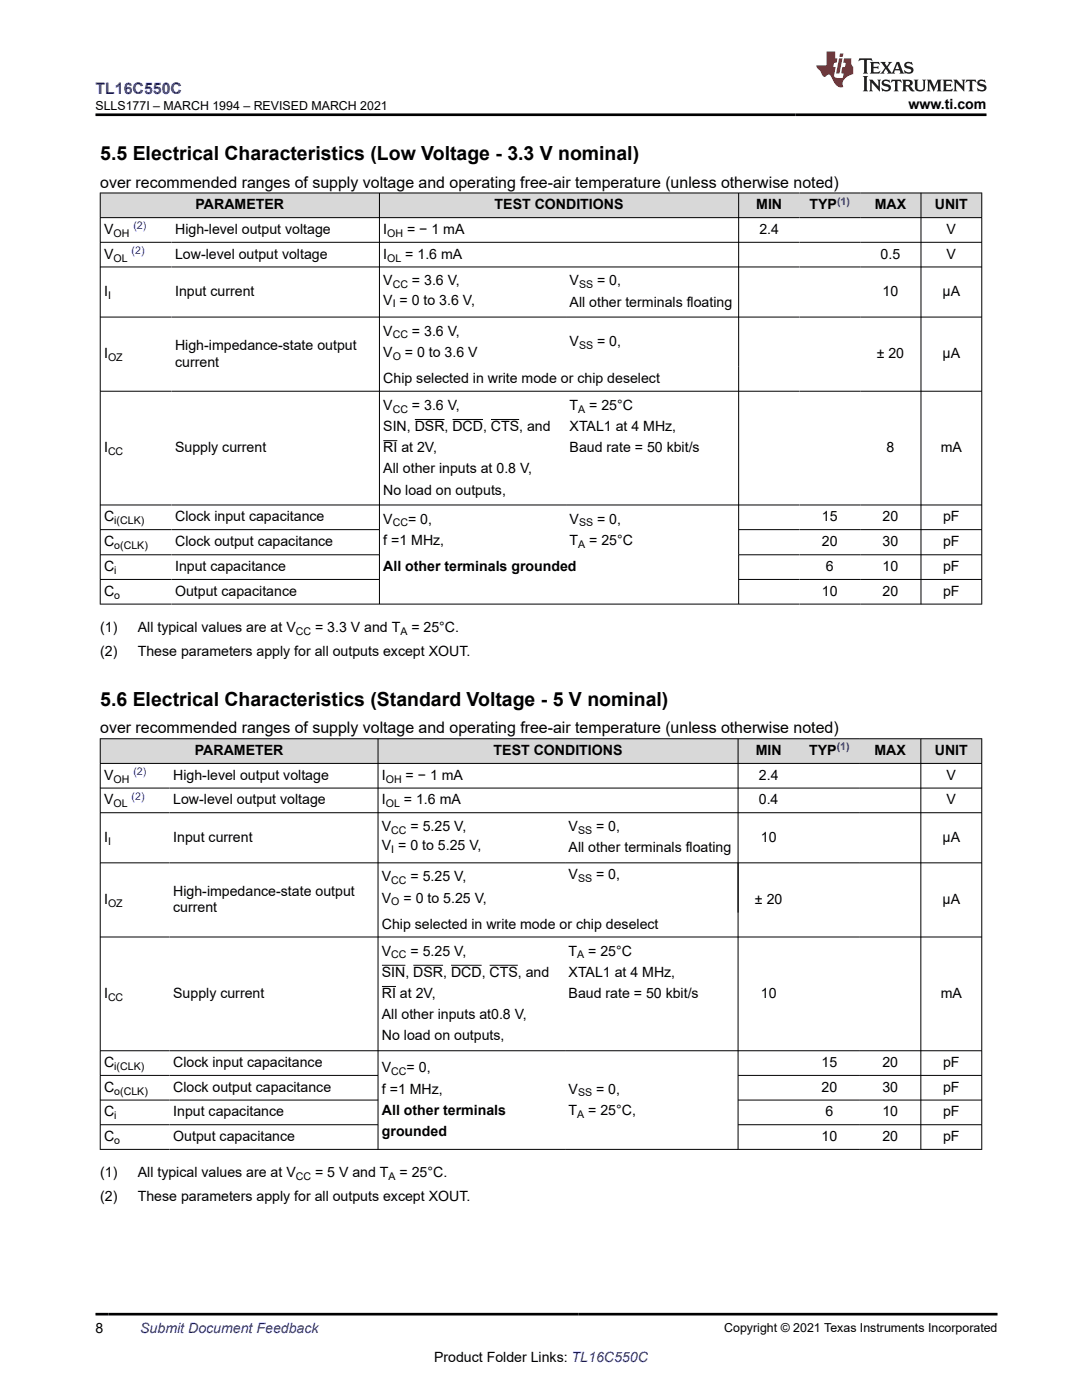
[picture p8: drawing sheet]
<svg xmlns="http://www.w3.org/2000/svg" width="216mm" height="279mm" viewBox="0 0 216 279" stroke-linecap="round" stroke-linejoin="round" font-family="sans-serif">
<defs><g id="words">
<g font-size="3.9">
<text x="20" y="32">5.5 Electrical Characteristics (Low Voltage - 3.3 V nominal)</text>
<text x="20" y="140.9">5.6 Electrical Characteristics (Standard Voltage - 5 V nominal)</text>
</g>
<text font-size="3.2" fill="#00f" x="19.1" y="18.7">TL16C550C</text>
<g font-size="3.2">
<text x="20" y="37.5">over recommended ranges of supply voltage and operating free-air temperature (unless otherwise noted)</text>
<text x="20" y="146.4">over recommended ranges of supply voltage and operating free-air temperature (unless otherwise noted)</text>
</g>
<g font-size="2.8">
<text x="181.3" y="21.8">www.ti.com</text>
<text x="39" y="41.8">PARAMETER</text>
<text x="98.7" y="41.8">TEST CONDITIONS</text>
<text x="150.9" y="41.8">MIN</text>
<text x="161.5" y="41.8">TYP</text>
<text x="174.5" y="41.8">MAX</text>
<text x="186.5" y="41.8">UNIT</text>
<text x="20.8" y="46.7">V</text>
<text x="34.9" y="46.7">High-level output voltage</text>
<text x="76.5" y="46.7">I</text>
<text x="81.2" y="46.7">= − 1 mA</text>
<text x="151.5" y="46.7">2.4</text>
<text x="188.9" y="46.7">V</text>
<text x="20.8" y="51.6">V</text>
<text x="34.9" y="51.6">Low-level output voltage</text>
<text x="76.5" y="51.6">I</text>
<text x="80.9" y="51.6">= 1.6 mA</text>
<text x="175.7" y="51.6">0.5</text>
<text x="188.9" y="51.6">V</text>
<text x="20.8" y="59.1">I</text>
<text x="34.9" y="59.1">Input current</text>
<text x="76.5" y="57">V</text>
<text x="82.2" y="57">= 3.6 V,</text>
<text x="113.7" y="57">V</text>
<text x="119.1" y="57">= 0,</text>
<text x="176.1" y="59.1">10</text>
<text x="188.1" y="59.1">μA</text>
<text x="76.5" y="60.8">V = 0 to 3.6 V,</text>
<text x="113.7" y="61.2">All other terminals floating</text>
<text x="20.8" y="71.5">I</text>
<text x="34.9" y="69.8">High-impedance-state output</text>
<text x="76.5" y="67">V</text>
<text x="76.5" y="71.2">V</text>
<text x="80.8" y="71.2">= 0 to 3.6 V</text>
<text x="82.2" y="67">= 3.6 V,</text>
<text x="113.7" y="69.1">V</text>
<text x="119.1" y="69.1">= 0,</text>
<text x="174.9" y="71.5">± 20</text>
<text x="188.1" y="71.5">μA</text>
<text x="34.9" y="73.2">current</text>
<text x="76.5" y="76.4">Chip selected in write mode or chip deselect</text>
<text x="76.5" y="81.8">V</text>
<text x="82.2" y="81.8">= 3.6 V,</text>
<text x="113.7" y="81.8">T</text>
<text x="117.6" y="81.8">= 25°C</text>
<text x="76.5" y="86">SIN, DSR, DCD, CTS, and</text>
<text x="113.7" y="86">XTAL1 at 4 MHz,</text>
<text x="20.8" y="90.2">I</text>
<text x="34.9" y="90.2">Supply current</text>
<text x="76.5" y="90.2">RI at 2V,</text>
<text x="76.5" y="94.5">All other inputs at 0.8 V,</text>
<text x="113.7" y="90.2">Baud rate = 50 kbit/s</text>
<text x="176.9" y="90.2">8</text>
<text x="187.7" y="90.2">mA</text>
<text x="76.5" y="98.7">No load on outputs,</text>
<text x="20.8" y="104.1">C</text>
<text x="34.9" y="104.1">Clock input capacitance</text>
<text x="76.5" y="104.5">V</text>
<text x="81.4" y="104.5">= 0,</text>
<text x="113.7" y="104.5">V</text>
<text x="119.1" y="104.5">= 0,</text>
<text x="164" y="104.1">15</text>
<text x="176.1" y="104.1">20</text>
<text x="188.2" y="104.1">pF</text>
<text x="20.8" y="109">C</text>
<text x="20.8" y="114">C</text>
<text x="34.9" y="114">Input capacitance</text>
<text x="34.9" y="109">Clock output capacitance</text>
<text x="76.5" y="113.9">All other terminals grounded</text>
<text x="76.5" y="108.7">f =1 MHz,</text>
<text x="113.7" y="108.7">T</text>
<text x="117.6" y="108.7">= 25°C</text>
<text x="164" y="109">20</text>
<text x="164.8" y="114">6</text>
<text x="176.1" y="109">30</text>
<text x="176.1" y="114">10</text>
<text x="188.2" y="114">pF</text>
<text x="188.2" y="109">pF</text>
<text x="20.8" y="118.9">C</text>
<text x="34.9" y="118.9">Output capacitance</text>
<text x="164" y="118.9">10</text>
<text x="176.1" y="118.9">20</text>
<text x="188.2" y="118.9">pF</text>
<text x="20" y="130.9">(2)</text>
<text x="20" y="126.1">(1)</text>
<text x="27.5" y="126.1">All typical values are at V</text>
<text x="27.5" y="130.9">These parameters apply for all outputs except XOUT.</text>
<text x="62.9" y="126.1">= 3.3 V and T</text>
<text x="82.1" y="126.1">= 25°C.</text>
<text x="20.8" y="155.6">V</text>
<text x="34.6" y="155.6">High-level output voltage</text>
<text x="38.9" y="150.7">PARAMETER</text>
<text x="76.2" y="155.6">I</text>
<text x="80.9" y="155.6">= − 1 mA</text>
<text x="98.5" y="150.7">TEST CONDITIONS</text>
<text x="150.8" y="150.7">MIN</text>
<text x="151.4" y="155.6">2.4</text>
<text x="161.5" y="150.7">TYP</text>
<text x="174.5" y="150.7">MAX</text>
<text x="186.5" y="150.7">UNIT</text>
<text x="188.9" y="155.6">V</text>
<text x="20.8" y="160.6">V</text>
<text x="34.6" y="160.6">Low-level output voltage</text>
<text x="76.2" y="160.6">I</text>
<text x="80.6" y="160.6">= 1.6 mA</text>
<text x="151.4" y="160.6">0.4</text>
<text x="188.9" y="160.6">V</text>
<text x="76.2" y="165.9">V</text>
<text x="81.9" y="165.9">= 5.25 V,</text>
<text x="113.5" y="165.9">V</text>
<text x="118.9" y="165.9">= 0,</text>
<text x="20.8" y="168">I</text>
<text x="34.6" y="168">Input current</text>
<text x="76.2" y="169.7">V = 0 to 5.25 V,</text>
<text x="113.5" y="170.1">All other terminals floating</text>
<text x="151.8" y="168">10</text>
<text x="188.1" y="168">μA</text>
<text x="34.6" y="178.7">High-impedance-state output</text>
<text x="76.2" y="175.9">V</text>
<text x="81.9" y="175.9">= 5.25 V,</text>
<text x="113.5" y="175.5">V</text>
<text x="118.9" y="175.5">= 0,</text>
<text x="20.8" y="180.4">I</text>
<text x="34.6" y="182.1">current</text>
<text x="76.2" y="185.4">Chip selected in write mode or chip deselect</text>
<text x="76.2" y="180.1">V</text>
<text x="80.5" y="180.1">= 0 to 5.25 V,</text>
<text x="150.6" y="180.4">± 20</text>
<text x="188.1" y="180.4">μA</text>
<text x="76.2" y="190.7">V</text>
<text x="81.9" y="190.7">= 5.25 V,</text>
<text x="113.5" y="190.7">T</text>
<text x="117.4" y="190.7">= 25°C</text>
<text x="76.2" y="194.9">SIN, DSR, DCD, CTS, and</text>
<text x="113.5" y="194.9">XTAL1 at 4 MHz,</text>
<text x="20.8" y="199.2">I</text>
<text x="34.6" y="199.2">Supply current</text>
<text x="76.2" y="199.2">RI at 2V,</text>
<text x="76.2" y="203.4">All other inputs at0.8 V,</text>
<text x="113.5" y="199.2">Baud rate = 50 kbit/s</text>
<text x="151.8" y="199.2">10</text>
<text x="187.7" y="199.2">mA</text>
<text x="76.2" y="207.6">No load on outputs,</text>
<text x="20.8" y="213">C</text>
<text x="34.6" y="213">Clock input capacitance</text>
<text x="76.2" y="214">V</text>
<text x="81.1" y="214">= 0,</text>
<text x="163.9" y="213">15</text>
<text x="176.1" y="213">20</text>
<text x="188.2" y="213">pF</text>
<text x="20.8" y="217.9">C</text>
<text x="34.6" y="217.9">Clock output capacitance</text>
<text x="76.2" y="218.2">f =1 MHz,</text>
<text x="113.5" y="218.2">V</text>
<text x="118.9" y="218.2">= 0,</text>
<text x="163.9" y="217.9">20</text>
<text x="176.1" y="217.9">30</text>
<text x="188.2" y="217.9">pF</text>
<text x="20.8" y="222.8">C</text>
<text x="20.8" y="227.7">C</text>
<text x="34.6" y="227.7">Output capacitance</text>
<text x="34.6" y="222.8">Input capacitance</text>
<text x="76.2" y="222.5">All other terminals</text>
<text x="76.2" y="226.7">grounded</text>
<text x="113.5" y="222.5">T</text>
<text x="117.4" y="222.5">= 25°C,</text>
<text x="163.9" y="227.7">10</text>
<text x="164.7" y="222.8">6</text>
<text x="176.1" y="222.8">10</text>
<text x="176.1" y="227.7">20</text>
<text x="188.2" y="222.8">pF</text>
<text x="188.2" y="227.7">pF</text>
<text x="20" y="239.7">(2)</text>
<text x="20" y="235">(1)</text>
<text x="27.5" y="235">All typical values are at V</text>
<text x="27.5" y="239.7">These parameters apply for all outputs except XOUT.</text>
<text x="62.9" y="235">= 5 V and T</text>
<text x="79.7" y="235">= 25°C.</text>
<text x="19.1" y="266.1">8</text>
<text x="86.6" y="271.7">Product Folder Links: TL16C550C</text>
</g>
<text font-size="2.8" fill="#00f" x="28" y="266.1">Submit Document Feedback</text>
<g font-size="2.5">
<text x="19.1" y="21.9">SLLS177I – MARCH 1994 – REVISED MARCH 2021</text>
<text x="144.5" y="265.8">Copyright © 2021 Texas Instruments Incorporated</text>
</g>
<g font-size="2.1" fill="#00f">
<text x="167" y="40.8">(1)</text>
<text x="26.6" y="45.8">(2)</text>
<text x="26.3" y="50.7">(2)</text>
<text x="167" y="149.8">(1)</text>
<text x="26.6" y="154.7">(2)</text>
<text x="26.3" y="159.6">(2)</text>
</g>
<g font-size="2.1">
<text x="22.6" y="47.3">OH</text>
<text x="77.3" y="47.3">OH</text>
<text x="22.6" y="52.2">OL</text>
<text x="77.3" y="52.2">OL</text>
<text x="21.6" y="59.7">I</text>
<text x="78.4" y="57.5">CC</text>
<text x="115.5" y="57.5">SS</text>
<text x="78.4" y="61.3">I</text>
<text x="78.4" y="67.5">CC</text>
<text x="78.4" y="71.8">O</text>
<text x="115.5" y="69.7">SS</text>
<text x="21.6" y="72.1">OZ</text>
<text x="78.4" y="82.3">CC</text>
<text x="115.4" y="82.3">A</text>
<text x="21.6" y="90.8">CC</text>
<text x="22.8" y="104.6">i(CLK)</text>
<text x="78.4" y="105">CC</text>
<text x="115.5" y="105">SS</text>
<text x="22.8" y="109.6">o(CLK)</text>
<text x="115.4" y="109.3">A</text>
<text x="22.8" y="114.6">i</text>
<text x="22.8" y="119.5">o</text>
<text x="59" y="126.7">CC</text>
<text x="79.9" y="126.7">A</text>
<text x="22.6" y="156.2">OH</text>
<text x="22.6" y="161.1">OL</text>
<text x="77" y="156.2">OH</text>
<text x="77" y="161.1">OL</text>
<text x="78.1" y="166.5">CC</text>
<text x="115.3" y="166.5">SS</text>
<text x="21.6" y="168.6">I</text>
<text x="78.1" y="170.3">I</text>
<text x="78.1" y="176.5">CC</text>
<text x="115.3" y="176">SS</text>
<text x="21.6" y="181">OZ</text>
<text x="78.1" y="180.7">O</text>
<text x="78.1" y="191.3">CC</text>
<text x="115.2" y="191.3">A</text>
<text x="21.6" y="199.7">CC</text>
<text x="22.8" y="213.5">i(CLK)</text>
<text x="78.1" y="214.6">CC</text>
<text x="22.8" y="218.5">o(CLK)</text>
<text x="115.3" y="218.8">SS</text>
<text x="22.8" y="223.4">i</text>
<text x="115.2" y="223">A</text>
<text x="22.8" y="228.3">o</text>
<text x="59" y="235.5">CC</text>
<text x="77.5" y="235.5">A</text>
</g>
</g></defs>
<g fill="#d8d8d8">
<path d="M20 38.5h175.9v4.9h-175.9z" fill-rule="evenodd"/>
<path d="M20.1 38.6h55.6v4.8h-55.6z" fill-rule="evenodd"/>
<path d="M75.8 38.6h71.5v4.8h-71.5z" fill-rule="evenodd"/>
<path d="M147.5 38.6h12v4.8h-12z" fill-rule="evenodd"/>
<path d="M159.5 38.6h12.1v4.8h-12.1z" fill-rule="evenodd"/>
<path d="M171.6 38.6h12.1v4.8h-12.1z" fill-rule="evenodd"/>
<path d="M183.8 38.6h12v4.8h-12z" fill-rule="evenodd"/>
</g>
<g fill="none" stroke="#000" stroke-width=".2">
<path d="M19.9 38.5h176.1M20 38.5v82.1M75.7 38.5v82.1M147.4 38.5v82.1M183.8 38.5v82.1M195.9 38.5v82.1M19.9 43.4h176.1M19.9 48.4h176.1M19.9 53.3h176.1M19.9 63.3h176.1M19.9 78.1h176.1M76.5 87.9h2.8"/>
<path d="M82.8 83.7h5.9M90.3 83.7h6.1M98 83.7h5.6M19.9 100.8h176.1M19.9 105.7h55.9M19.9 110.7h55.9M19.9 115.6h55.9M147.4 105.7h48.6M147.4 110.7h48.6M147.4 115.6h48.6M19.9 120.6h176.1"/>
</g>
<g fill="#d8d8d8">
<path d="M20 147.4h175.9v5h-175.9z" fill-rule="evenodd"/>
<path d="M20.1 147.5h55.3v4.8h-55.3z" fill-rule="evenodd"/>
<path d="M75.5 147.5h71.7v4.8h-71.7z" fill-rule="evenodd"/>
<path d="M147.3 147.5h12.1v4.8h-12.1z" fill-rule="evenodd"/>
<path d="M159.4 147.5h12.2v4.8h-12.2z" fill-rule="evenodd"/>
<path d="M171.6 147.5h12.1v4.8h-12.1z" fill-rule="evenodd"/>
<path d="M183.8 147.5h12v4.8h-12z" fill-rule="evenodd"/>
</g>
<g fill="none" stroke="#000" stroke-width=".2">
<path d="M19.9 147.4h176.1M19.9 152.4h176.1M19.9 157.3h176.1M20 147.4v82M75.4 147.4v82M147.3 147.4v82M183.7 147.4v82M195.9 147.4v82M19.9 162.2h176.1M19.9 172.2h176.1M19.9 187h176.1M76.2 192.6h4.7"/>
<path d="M76.2 196.9h2.8M82.5 192.6h5.9M90 192.6h6.1M97.7 192.6h5.6M19.9 209.7h176.1M19.9 214.6h55.6M19.9 219.5h55.6M147.3 214.6h48.7M147.3 219.5h48.7M19.9 229.4h176.1M19.9 224.5h55.6M147.3 224.5h48.7"/>
</g>
<path d="M171.5 11.6l-.2 .6 .5-.2h.6v.1v2.2l-.2 .4h1l-.2-.4v-2.2v-.1h.5l.6 .2-.2-.6zM173.6 12.4l.2 .3v1.6l-.2 .4h1.9l.1-.6a1.08 1.08 0 0 1-1.3 .2v-.7h.6l.4 .2v-.7l-.4 .2h-.6v-.5l.2-.2a1 1 0 0 1 1 .3l-.1-.5zM175.7 12.4l.9 1.1-1 1.2h.9l-.2-.2 .5-.8 .4 .8-.2 .2h1.6l-.2-.2 .2-.5h.9l.1 .5-.1 .2h.9l-.2-.4-.8-1.9h-.5l-.9 2.1-.9-1.1 .9-1h-.8l.2 .2-.4 .6-.4-.6 .2-.2zM179 12.8l.4 1h-.7zM180.7 12.5a.65 .65 0 0 0-.2 .7 .65 .65 0 0 0 .6 .5l.6 .1 .1 .3a.79 .79 0 0 1-.7 .4 .79 .79 0 0 1-.7-.5l.1 .7 .2-.1a.93 .93 0 0 0 1.1 0 .93 .93 0 0 0 .4-.9 1.46 1.46 0 0 0-1.2-.6l-.1-.3a1.09 1.09 0 0 1 1.2 .2l-.2-.6-.1 .1-.5-.2zM172.2 15.2l.2 .4v2.2l-.2 .4h1l-.2-.4v-2.2l.2-.4zM173.4 15.9l.2 .4v1.5l-.2 .4h.8l-.3-.4 .1-1.3 1.6 1.8v-2l.2-.4h-.7l.1 .2 .1 1.1-1.2-1.3zM176.2 16a.65 .65 0 0 0-.2 .8 .65 .65 0 0 0 .6 .4l.6 .2 .1 .2a.79 .79 0 0 1-.7 .4 .79 .79 0 0 1-.7-.5l.1 .7 .2-.1a.93 .93 0 0 0 1.1 .1 .93 .93 0 0 0 .4-1 1.46 1.46 0 0 0-1.2-.5l-.1-.4a1.09 1.09 0 0 1 1.2 .2l-.1-.6-.2 .1-.5-.1zM177.9 15.9l-.1 .6a.63 .63 0 0 1 .8-.3v1.6l-.3 .4h1l-.2-.4v-1.6a.66 .66 0 0 1 .8 .3l-.1-.6zM180 15.9l.2 .4v1.5l-.2 .4h1l-.2-.2-.1-.7h.5l.1 .2a.79 .79 0 0 0 1.2 .6l-1-.9a.61 .61 0 0 0 .6-.6 .61 .61 0 0 0-.5-.7zM180.8 16.2h.1a.47 .47 0 0 1 .5 .1 .47 .47 0 0 1 .1 .5l-.1 .1-.7 .1zM182.3 15.9l.2 .2a2.27 2.27 0 0 0 .4 2 1.04 1.04 0 0 0 1.7-.7v-1.3l.2-.2h-.8l.2 .4v1.1a.6 .6 0 0 1-.6 .6 .6 .6 0 0 1-.6-.6v-1.1l.3-.4zM184.9 15.9l.2 .4v1.5l-.2 .4h.8l-.3-.4v-1.4l.9 1.9 .9-1.9v1.4l-.3 .4h1l-.2-.4v-1.5l.2-.4h-.8l-.7 1.5-.6-1.5zM188.1 15.9l.2 .4v1.5l-.2 .4h1.9l.1-.6a1.09 1.09 0 0 1-1.3 .2v-.7h.6l.4 .2v-.6l-.4 .2h-.6v-.6l.2-.1a1.01 1.01 0 0 1 1 .3l-.1-.6zM190.2 15.9l.3 .4v1.5l-.3 .4h.8l-.2-.4v-1.3l1.6 1.8v-2l.2-.4h-.7l.2 .2v1.1l-1.2-1.3zM192.8 15.9l-.1 .6a.63 .63 0 0 1 .8-.3v1.6l-.3 .4h1l-.2-.4v-1.6a.66 .66 0 0 1 .8 .3l-.1-.6zM195.2 16a.65 .65 0 0 0-.2 .8 .65 .65 0 0 0 .6 .4l.6 .2 .2 .2a.79 .79 0 0 1-.7 .4 .79 .79 0 0 1-.7-.5l.1 .7 .2-.1a.93 .93 0 0 0 1 .1 .93 .93 0 0 0 .5-1 1.46 1.46 0 0 0-1.3-.5v-.4a1.09 1.09 0 0 1 1.2 .2l-.2-.6-.2 .1-.5-.1z" fill="#231f20"/>
<path d="M164.9 10.3v2.7h-2l.1 .4 .8 1a.95 .95 0 0 0 1 .9 .59 .59 0 0 1 .5-.4 .59 .59 0 0 1 .5 .3l.4 .8a1.59 1.59 0 0 0 2.1 1.4 1.61 1.61 0 0 1 1-2.3l1-.3-.1-1.5a1.59 1.59 0 0 1-.3-1.7h-1.5l-.2 .9h.6l-.2 .9h-.5l-.2 .9v.3l.4 .1-.1 .9h-.7a.73 .73 0 0 1-1-.7l.3-1.5h-.5l.1-.9h.5l.2-.9h-.5v-1.3zM167.4 11.6l-.6 3.1h.7l.6-3.1zM167.6 10.7l-.1 .6h.7l.1-.6z" fill="#ed1c24"/>
<path d="M19.1 22.9h177.8M19.1 262.3h180" fill="none" stroke="#000" stroke-width=".53"/>
<use href="#words"/>
</svg>
